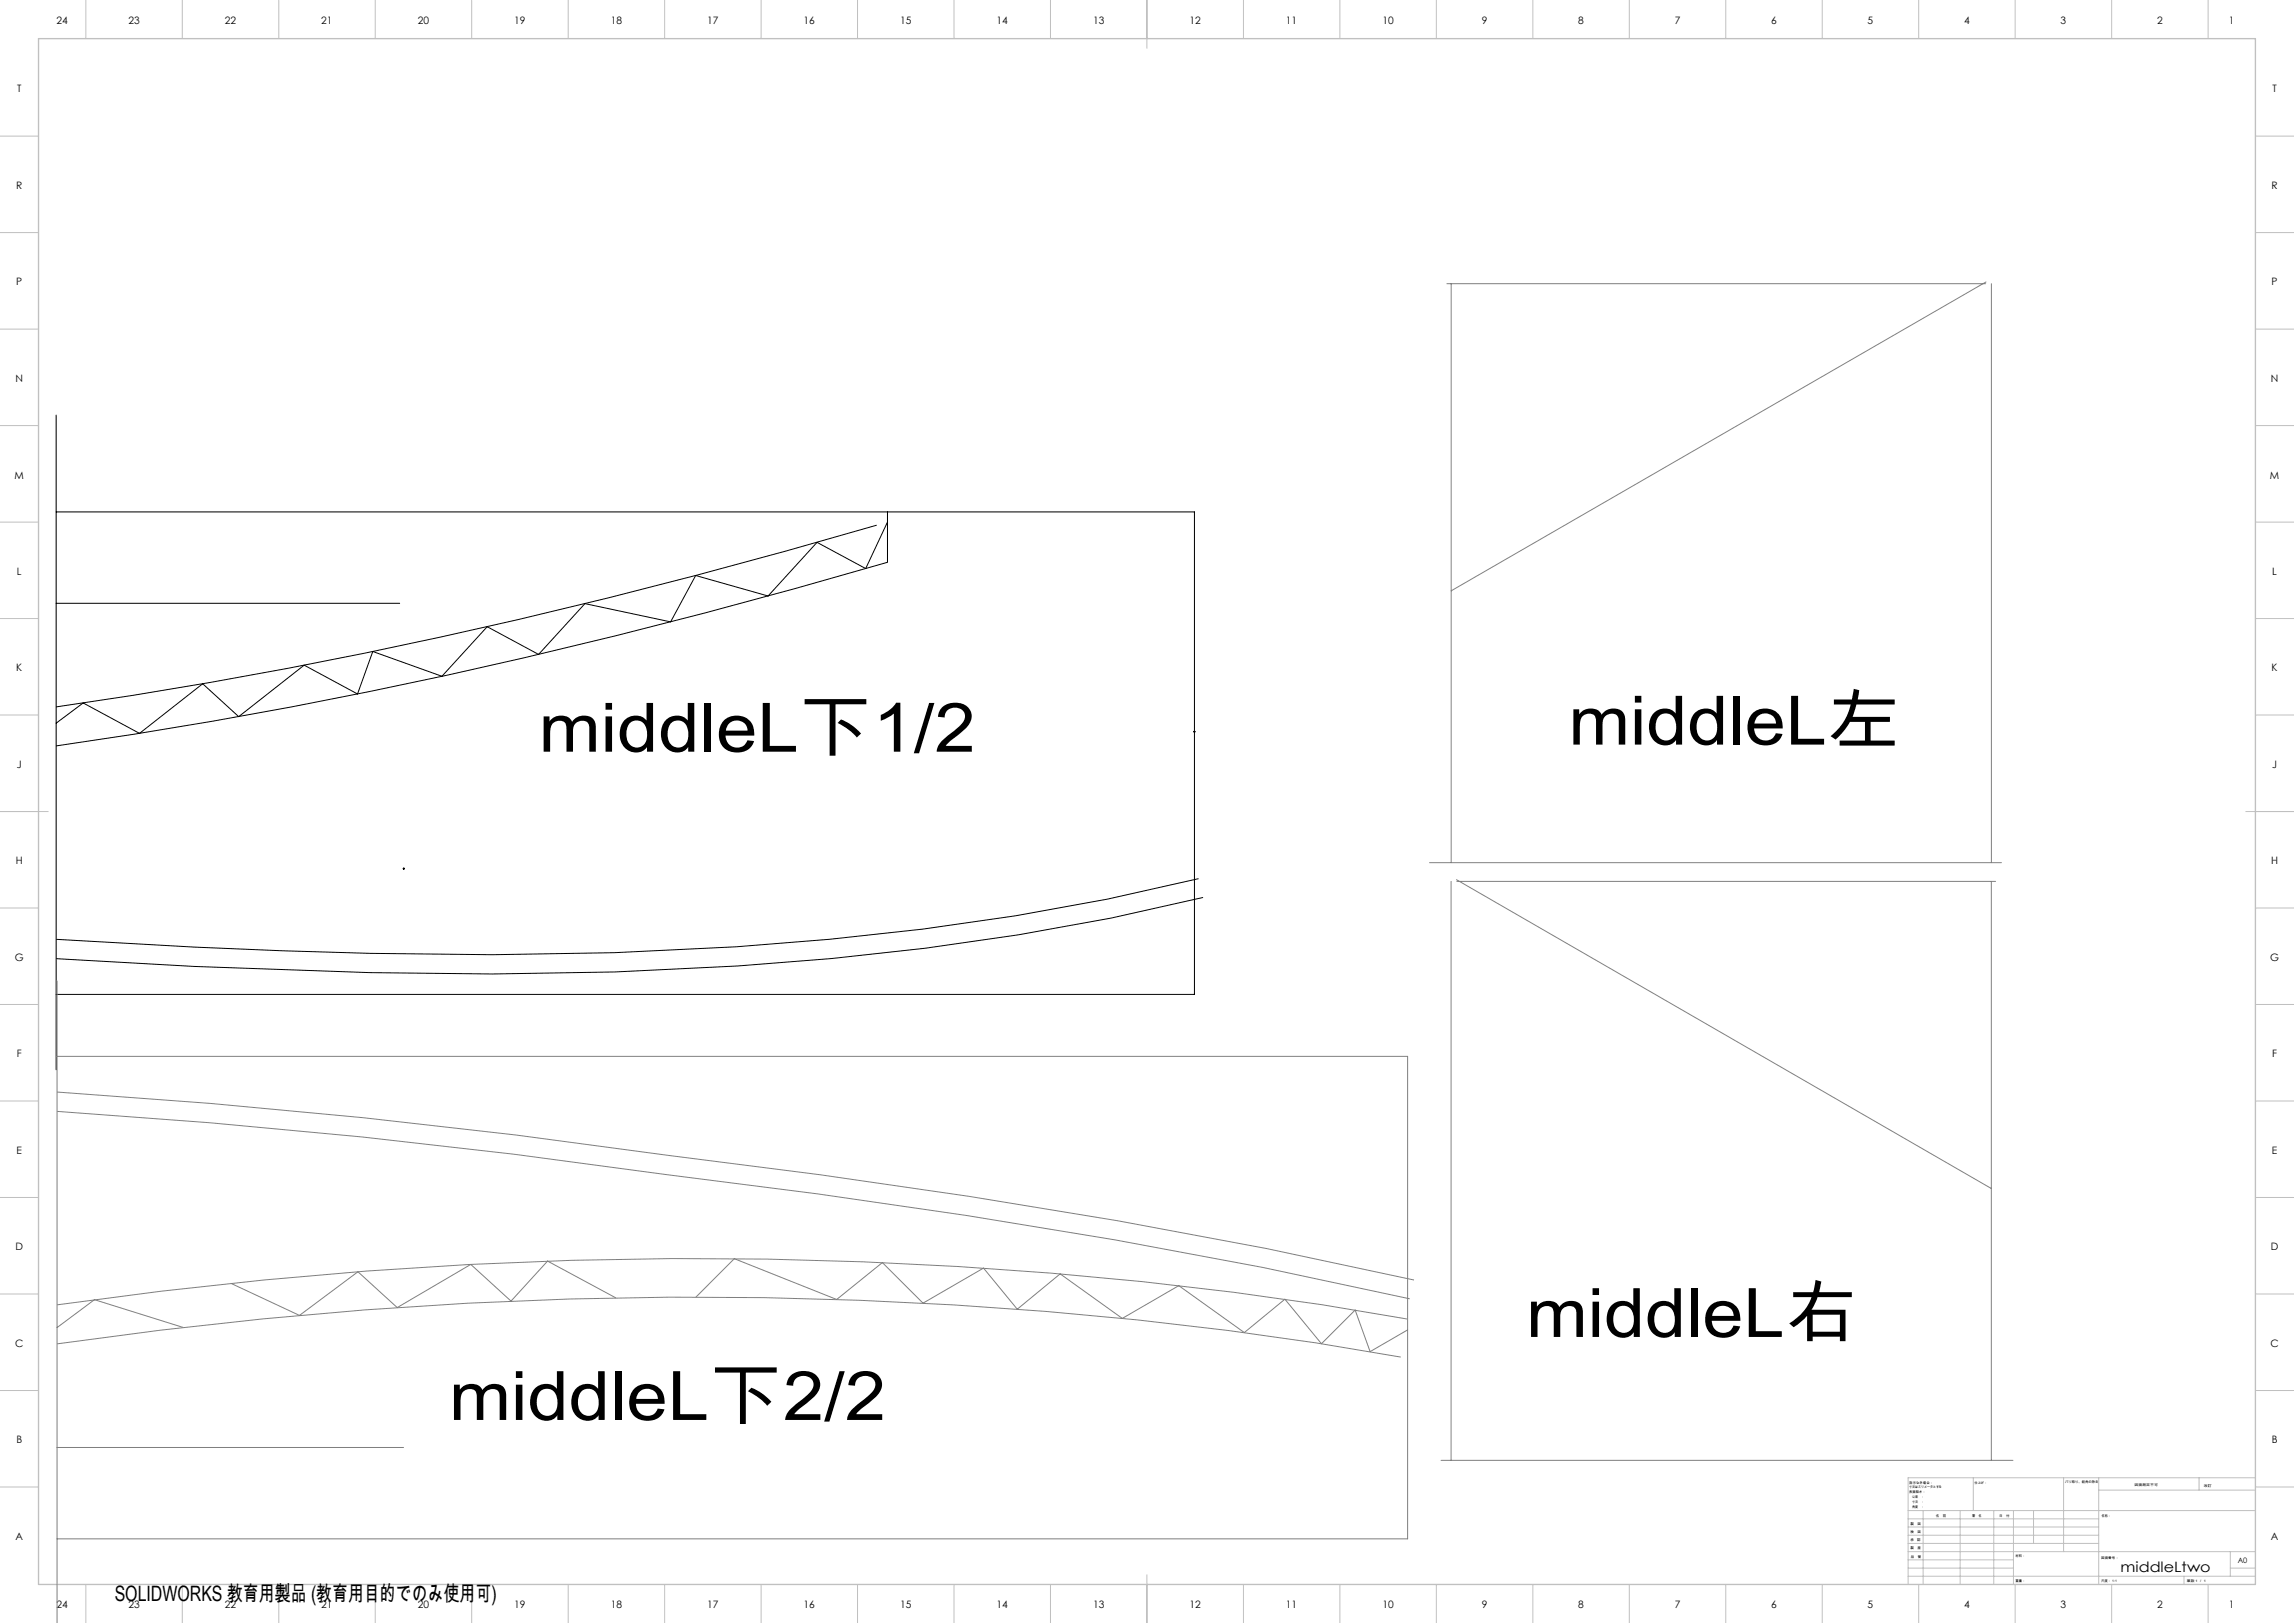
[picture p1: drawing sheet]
<svg xmlns="http://www.w3.org/2000/svg" width="1189mm" height="841mm" viewBox="0 0 1189 841" stroke-linecap="round" stroke-linejoin="round" font-family="sans-serif">
<defs><g id="words">
<g font-size="35.3">
<text x="279" y="390">middleL下1/2</text>
<text x="813" y="386">middleL左</text>
<text x="791" y="693">middleL右</text>
<text x="233" y="736">middleL下2/2</text>
</g>
<text font-size="11" x="59" y="830">SOLIDWORKS 教育用製品 (教育用目的でのみ使用可)</text>
<text font-size="7.4" x="1099" y="815">middleLtwo</text>
<g font-size="5.3">
<text x="29" y="12">24</text>
<text x="67" y="12">23</text>
<text x="117" y="12">22</text>
<text x="167" y="12">21</text>
<text x="217" y="12">20</text>
<text x="267" y="12">19</text>
<text x="317" y="12">18</text>
<text x="367" y="12">17</text>
<text x="417" y="12">16</text>
<text x="467" y="12">15</text>
<text x="517" y="12">14</text>
<text x="567" y="12">13</text>
<text x="617" y="12">12</text>
<text x="667" y="12">11</text>
<text x="717" y="12">10</text>
<text x="768" y="12">9</text>
<text x="818" y="12">8</text>
<text x="868" y="12">7</text>
<text x="918" y="12">6</text>
<text x="968" y="12">5</text>
<text x="1018" y="12">4</text>
<text x="1068" y="12">3</text>
<text x="1118" y="12">2</text>
<text x="1155" y="12">1</text>
<text x="9" y="48">T</text>
<text x="1178" y="48">T</text>
<text x="8" y="98">R</text>
<text x="1177" y="98">R</text>
<text x="8" y="148">P</text>
<text x="1177" y="148">P</text>
<text x="8" y="198">N</text>
<text x="1177" y="198">N</text>
<text x="8" y="248">M</text>
<text x="1177" y="248">M</text>
<text x="9" y="298">L</text>
<text x="1178" y="298">L</text>
<text x="8" y="348">K</text>
<text x="1177" y="348">K</text>
<text x="9" y="398">J</text>
<text x="1178" y="398">J</text>
<text x="8" y="448">H</text>
<text x="1177" y="448">H</text>
<text x="8" y="498">G</text>
<text x="1177" y="498">G</text>
<text x="9" y="548">F</text>
<text x="1178" y="548">F</text>
<text x="9" y="598">E</text>
<text x="1178" y="598">E</text>
<text x="8" y="648">D</text>
<text x="1177" y="648">D</text>
<text x="8" y="698">C</text>
<text x="1177" y="698">C</text>
<text x="8" y="748">B</text>
<text x="1177" y="748">B</text>
<text x="8" y="798">A</text>
<text x="1177" y="798">A</text>
<text x="29" y="833">24</text>
<text x="67" y="833">23</text>
<text x="117" y="833">22</text>
<text x="167" y="833">21</text>
<text x="217" y="833">20</text>
<text x="267" y="833">19</text>
<text x="317" y="833">18</text>
<text x="367" y="833">17</text>
<text x="417" y="833">16</text>
<text x="467" y="833">15</text>
<text x="517" y="833">14</text>
<text x="567" y="833">13</text>
<text x="617" y="833">12</text>
<text x="667" y="833">11</text>
<text x="717" y="833">10</text>
<text x="768" y="833">9</text>
<text x="818" y="833">8</text>
<text x="868" y="833">7</text>
<text x="918" y="833">6</text>
<text x="968" y="833">5</text>
<text x="1018" y="833">4</text>
<text x="1068" y="833">3</text>
<text x="1118" y="833">2</text>
<text x="1155" y="833">1</text>
</g>
<text font-size="3.9" x="1160" y="810">A0</text>
<g font-size="1.7">
<text x="990" y="769">指示なき場合：</text>
<text x="990" y="771">寸法はミリメータとする</text>
<text x="990" y="774">表面粗さ：</text>
<text x="1023" y="769">仕上げ：</text>
<text x="1070" y="769">バリ取り、鋭角の除去</text>
<text x="1106" y="770">図面測定不可</text>
<text x="1142" y="770">改訂</text>
<text x="990" y="776">公差　：</text>
<text x="990" y="779">寸法　：</text>
<text x="990" y="781">角度　：</text>
<text x="990" y="790">製　図</text>
<text x="1003" y="786">名　前</text>
<text x="1019" y="786">署　名</text>
<text x="1036" y="786">日　付</text>
<text x="1089" y="786">名称：</text>
<text x="990" y="794">検　図</text>
<text x="990" y="799">承　認</text>
<text x="990" y="803">製　産</text>
<text x="990" y="807">品　管</text>
<text x="1045" y="807">材料：</text>
<text x="1089" y="808">図面番号：</text>
<text x="1045" y="820">重量：</text>
<text x="1089" y="820">尺度： 1:1</text>
<text x="1133" y="820">葉数 1 ／ 1</text>
</g>
</g></defs>
<g fill="none" stroke="#000" stroke-width=".52">
<path d="M29 215v339M29 265h590v250h-590M454 272l-93 26a2911 2911 0 0 1-332 68M460 265v26l-94 27a2944 2944 0 0 1-337 69M460 271l-11 24-26-14-25 28-37-11-13 24-45-9-24 26-26-14-24 25-36-12-8 22-27-15-34 26-19-17-33 26-29-16-14 11M29 313h178M619 379h1M619 379h.1M209 450h1M209 450v1M210 450h-1M621 455a1461 1461 0 0 1-302 39 2841 2841 0 0 1-218-3l-72-4"/>
<path d="M624 465a1474 1474 0 0 1-305 39l-64 1-63-1-91-3-72-4"/>
</g>
<g fill="none" stroke="#808080" stroke-width=".52">
<path d="M750 147h279M752 147v300M1029 146l-277 160M1032 147v300M741 447h296M752 457v300M755 456l277 160M755 457h279M1032 457v300M30 508v333M30 547h700v250h-700M30 566l79 6 79 7 79 9 158 21 77 11 77 13 77 14 77 16"/>
<path d="M30 576l79 6 79 7 79 9 157 21 77 11 77 12 76 15 77 16M30 676a2253 2253 0 0 1 655 0l45 8M120 665l35 17 31-23 20 19 38-23 21 19 19-21 35 20M361 672l20-20 53 21 23-19 21 21 32-18 17 21 22-18 33 23 29-17 34 25 21-18 19 23 17-17 8 21 20-11M30 696a2232 2232 0 0 1 652 0l44 7M95 688l-46-15-19 15M30 750h179M747 757h296"/>
</g>
<g fill="none" stroke="#c0c0c0" stroke-width=".52">
<path d="M44 0v20M94 0v20M144 0v20M194 0v20M244 0v20M294 0v20M344 0v20M394 0v20M444 0v20M494 0v20M544 0v20M594 0v25"/>
<path d="M644 0v20M694 0v20M744 0v20M794 0v20M844 0v20M894 0v20M944 0v20M994 0v20M1044 0v20M1094 0v20M1144 0v20M0 71h20"/>
<path d="M1169 71h20M0 121h20M1169 121h20M0 171h20M1169 171h20M0 221h20M1169 221h20M0 271h20M1169 271h20M0 321h20M1169 321h20M0 371h20"/>
<path d="M1169 371h20M0 421h25M1164 421h25M0 471h20M1169 471h20M0 521h20M1169 521h20M0 571h20M1169 571h20M0 621h20M1169 621h20M0 671h20"/>
<path d="M1169 671h20M0 721h20M1169 721h20M0 771h20M1023 766v17M1070 766v38M1088 766v55M1088 772h81M1140 766v6M1169 766h-180v55M1169 771h20M989 783h180"/>
<path d="M989 800h99M989 796h99M989 791h99M989 787h99M997 783v38M1016 783v38M1033 783v38M1044 783v38M1054 783v17M594 816v25M989 817h180M989 813h55"/>
<path d="M989 808h55M989 804h180M1132 817v4M1156 813h13M1156 804v13M44 821v20M94 821v20M144 821v20M194 821v20M244 821v20M294 821v20M344 821v20"/>
<path d="M394 821v20M444 821v20M494 821v20M544 821v20M644 821v20M694 821v20M744 821v20M794 821v20M844 821v20M894 821v20M944 821v20M994 821v20"/>
<path d="M1044 821v20M1094 821v20M1144 821v20"/>
</g>
<path d="M20 20h1149v801h-1149z" fill="none" stroke="#c0c0c0" stroke-width=".7"/>
<use href="#words"/>
</svg>
